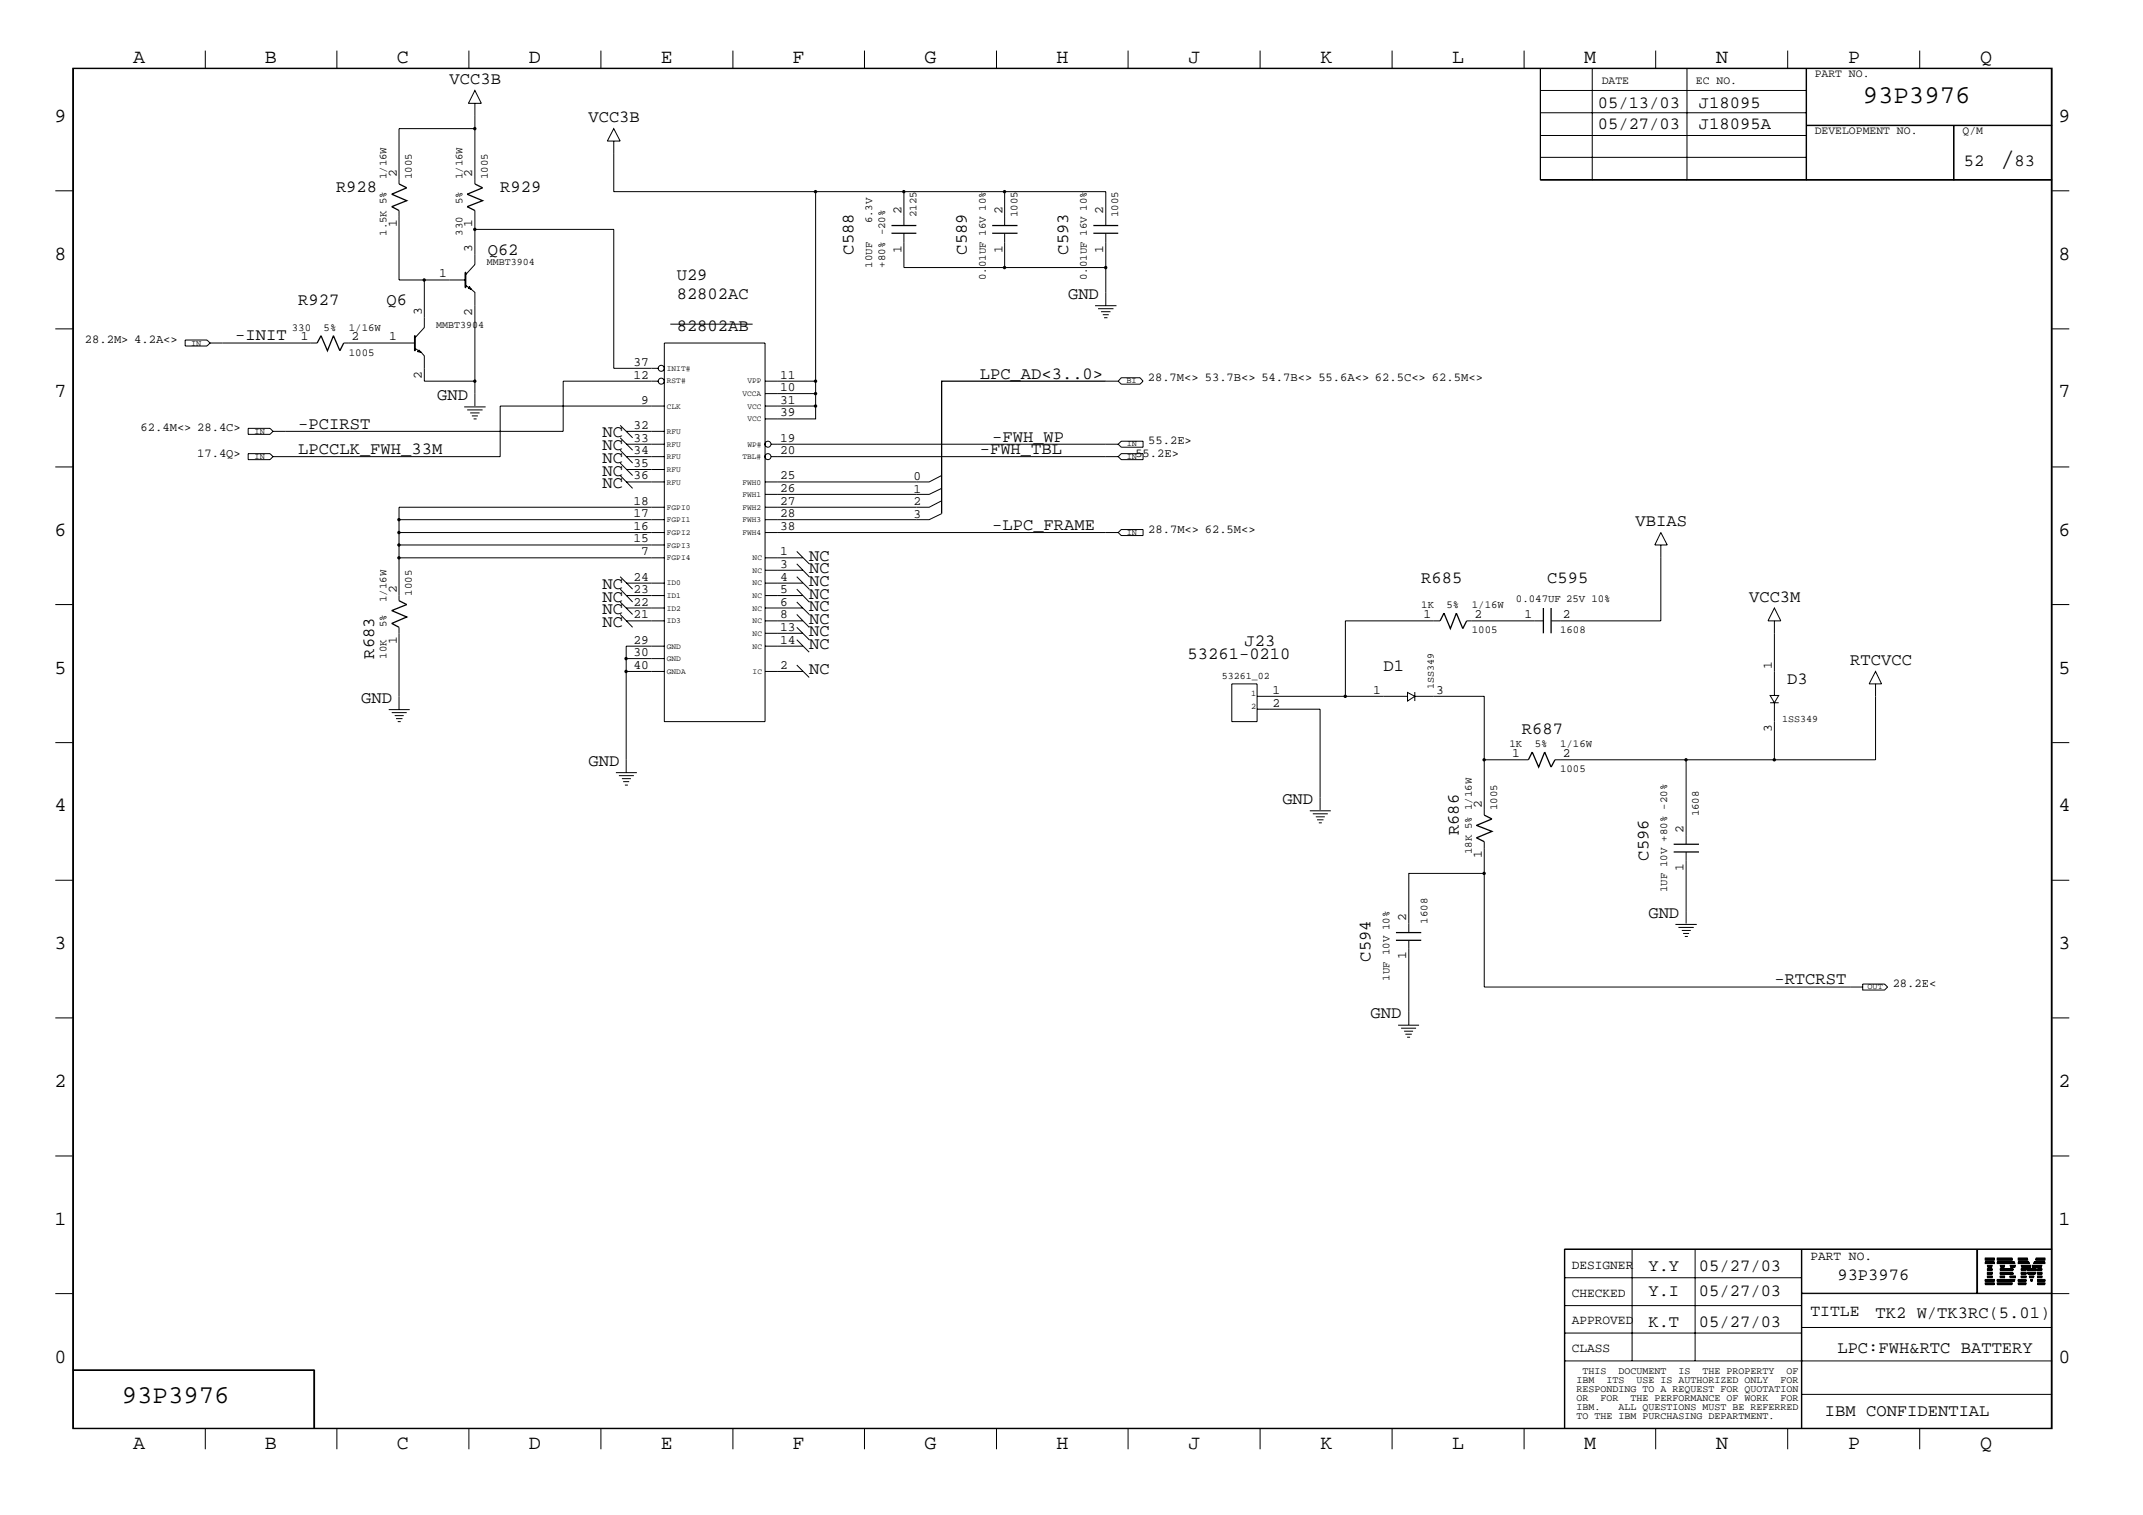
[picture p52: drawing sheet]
<svg xmlns="http://www.w3.org/2000/svg" width="423mm" height="299mm" viewBox="0 0 423 299" stroke-linecap="round" stroke-linejoin="round" font-family="sans-serif">
<defs><g id="words">
<text font-size="5.2" x="395.1" y="32.9">/</text>
<g font-size="5.1">
<text x="368" y="20.4">93P3976</text>
<text x="24" y="277.1">93P3976</text>
</g>
<g font-size="4">
<text x="26.3" y="12.4">A</text>
<text x="52.3" y="12.4">B</text>
<text x="78.4" y="12.4">C</text>
<text x="104.5" y="12.4">D</text>
<text x="130.6" y="12.4">E</text>
<text x="156.5" y="12.4">F</text>
<text x="182.6" y="12.4">G</text>
<text x="208.7" y="12.4">H</text>
<text x="234.8" y="12.4">J</text>
<text x="260.9" y="12.4">K</text>
<text x="286.9" y="12.4">L</text>
<text x="312.9" y="12.4">M</text>
<text x="339" y="12.4">N</text>
<text x="365.1" y="12.4">P</text>
<text x="391.2" y="12.4">Q</text>
<text x="10.8" y="24">9</text>
<text x="406.7" y="24">9</text>
<text x="10.8" y="51.3">8</text>
<text x="406.7" y="51.3">8</text>
<text x="10.8" y="78.5">7</text>
<text x="406.7" y="78.5">7</text>
<text x="10.8" y="105.7">6</text>
<text x="406.7" y="105.7">6</text>
<text x="10.8" y="133">5</text>
<text x="406.7" y="133">5</text>
<text x="10.8" y="160.2">4</text>
<text x="406.7" y="160.2">4</text>
<text x="10.8" y="187.4">3</text>
<text x="406.7" y="187.4">3</text>
<text x="10.8" y="214.6">2</text>
<text x="406.7" y="214.6">2</text>
<text x="10.8" y="241.9">1</text>
<text x="406.7" y="241.9">1</text>
<text x="10.8" y="269.1">0</text>
<text x="406.7" y="269.1">0</text>
<text x="26.3" y="286.2">A</text>
<text x="52.3" y="286.2">B</text>
<text x="78.4" y="286.2">C</text>
<text x="104.5" y="286.2">D</text>
<text x="130.6" y="286.2">E</text>
<text x="156.5" y="286.2">F</text>
<text x="182.6" y="286.2">G</text>
<text x="208.7" y="286.2">H</text>
<text x="234.8" y="286.2">J</text>
<text x="260.9" y="286.2">K</text>
<text x="286.9" y="286.2">L</text>
<text x="312.9" y="286.2">M</text>
<text x="339" y="286.2">N</text>
<text x="365.1" y="286.2">P</text>
<text x="391.2" y="286.2">Q</text>
</g>
<g font-size="3.4">
<text x="88.8" y="16.7">VCC3B</text>
<text x="315.6" y="21.4">05/13/03</text>
<text x="335.6" y="21.4">J18095</text>
<text x="116.2" y="24.1">VCC3B</text>
<text x="315.6" y="25.4">05/27/03</text>
<text x="335.6" y="25.4">J18095A</text>
<text x="387.9" y="32.9">52</text>
<text x="397.9" y="32.9">83</text>
<text x="66.4" y="37.8">R928</text>
<text x="98.8" y="37.8">R929</text>
<text x="96.4" y="50.3">Q62</text>
<text x="168.6" y="50.3" transform="rotate(-90 168.6 50.3)">C588</text>
<text x="191" y="50.3" transform="rotate(-90 191 50.3)">C589</text>
<text x="211" y="50.3" transform="rotate(-90 211 50.3)">C593</text>
<text x="133.7" y="59">82802AC</text>
<text x="133.7" y="55.3">U29</text>
<text x="211" y="59">GND</text>
<text x="58.9" y="60.3">R927</text>
<text x="76.4" y="60.3">Q6</text>
<text x="133.7" y="65.3">82802AB</text>
<text x="46.5" y="67.2">-INIT</text>
<text x="193.5" y="74.8">LPC_AD&lt;3..0&gt;</text>
<text x="86.4" y="79">GND</text>
<text x="58.9" y="89.7">LPCCLK_FWH_33M</text>
<text x="58.9" y="84.7">-PCIRST</text>
<text x="119" y="86.4">NC</text>
<text x="119" y="88.9">NC</text>
<text x="193.5" y="89.7">-FWH_TBL</text>
<text x="196" y="87.2">-FWH_WP</text>
<text x="119" y="93.9">NC</text>
<text x="119" y="91.4">NC</text>
<text x="119" y="96.4">NC</text>
<text x="196" y="104.6">-LPC_FRAME</text>
<text x="323.1" y="103.9">VBIAS</text>
<text x="159.9" y="113.2">NC</text>
<text x="159.9" y="110.7">NC</text>
<text x="119" y="116.3">NC</text>
<text x="119" y="118.8">NC</text>
<text x="159.9" y="118.2">NC</text>
<text x="159.9" y="115.7">NC</text>
<text x="280.8" y="115.1">R685</text>
<text x="305.6" y="115.1">C595</text>
<text x="345.5" y="118.9">VCC3M</text>
<text x="119" y="121.3">NC</text>
<text x="119" y="123.8">NC</text>
<text x="159.9" y="120.6">NC</text>
<text x="159.9" y="125.6">NC</text>
<text x="159.9" y="123.2">NC</text>
<text x="73.9" y="130" transform="rotate(-90 73.9 130)">R683</text>
<text x="159.9" y="128.2">NC</text>
<text x="234.6" y="130">53261-0210</text>
<text x="245.9" y="127.6">J23</text>
<text x="365.5" y="131.3">RTCVCC</text>
<text x="159.9" y="133.2">NC</text>
<text x="273.3" y="132.6">D1</text>
<text x="353.1" y="135">D3</text>
<text x="71.4" y="138.8">GND</text>
<text x="300.7" y="145">R687</text>
<text x="116.2" y="151.2">GND</text>
<text x="253.3" y="158.7">GND</text>
<text x="288.2" y="164.9" transform="rotate(-90 288.2 164.9)">R686</text>
<text x="325.6" y="169.9" transform="rotate(-90 325.6 169.9)">C596</text>
<text x="325.6" y="181.2">GND</text>
<text x="270.8" y="189.9" transform="rotate(-90 270.8 189.9)">C594</text>
<text x="350.5" y="194.4">-RTCRST</text>
<text x="270.8" y="201.1">GND</text>
<text x="325.6" y="251">Y.Y</text>
<text x="335.6" y="251">05/27/03</text>
<text x="325.6" y="255.9">Y.I</text>
<text x="335.6" y="255.9">05/27/03</text>
<text x="363" y="252.7">93P3976</text>
<text x="325.6" y="262.1">K.T</text>
<text x="335.6" y="262.1">05/27/03</text>
<text x="370.5" y="260.2">TK2 W/TK3RC(5.01)</text>
<text x="363" y="267.1">LPC:FWH&amp;RTC BATTERY</text>
<text x="360.5" y="279.6">IBM CONFIDENTIAL</text>
</g>
<text font-size="3.2" x="357.6" y="259.9">TITLE</text>
<g font-size="2.5">
<text x="78.4" y="34.9" transform="rotate(-90 78.4 34.9)">2</text>
<text x="93.3" y="34.9" transform="rotate(-90 93.3 34.9)">2</text>
<text x="78.4" y="44.9" transform="rotate(-90 78.4 44.9)">1</text>
<text x="93.3" y="44.9" transform="rotate(-90 93.3 44.9)">1</text>
<text x="178.1" y="42.3" transform="rotate(-90 178.1 42.3)">2</text>
<text x="198" y="42.3" transform="rotate(-90 198 42.3)">2</text>
<text x="217.9" y="42.3" transform="rotate(-90 217.9 42.3)">2</text>
<text x="93.3" y="49.8" transform="rotate(-90 93.3 49.8)">3</text>
<text x="178.1" y="49.9" transform="rotate(-90 178.1 49.9)">1</text>
<text x="198" y="49.9" transform="rotate(-90 198 49.9)">1</text>
<text x="217.9" y="49.9" transform="rotate(-90 217.9 49.9)">1</text>
<text x="86.8" y="54.8">1</text>
<text x="83.3" y="62.2" transform="rotate(-90 83.3 62.2)">3</text>
<text x="93.3" y="62.3" transform="rotate(-90 93.3 62.3)">2</text>
<text x="59.4" y="67.2">1</text>
<text x="69.4" y="67.2">2</text>
<text x="76.9" y="67.2">1</text>
<text x="83.3" y="74.8" transform="rotate(-90 83.3 74.8)">2</text>
<text x="125.1" y="74.8">12</text>
<text x="125.1" y="72.2">37</text>
<text x="154.1" y="77.2">10</text>
<text x="154.1" y="74.8">11</text>
<text x="126.7" y="79.8">9</text>
<text x="154.1" y="82.2">39</text>
<text x="154.1" y="79.8">31</text>
<text x="125.1" y="87.2">33</text>
<text x="125.1" y="89.7">34</text>
<text x="125.1" y="84.7">32</text>
<text x="154.1" y="87.2">19</text>
<text x="154.1" y="89.7">20</text>
<text x="125.1" y="92.2">35</text>
<text x="125.1" y="94.7">36</text>
<text x="154.1" y="94.7">25</text>
<text x="180.4" y="94.7">0</text>
<text x="125.1" y="99.7">18</text>
<text x="154.1" y="97.2">26</text>
<text x="154.1" y="99.7">27</text>
<text x="180.4" y="97.3">1</text>
<text x="180.4" y="99.7">2</text>
<text x="125.1" y="107.1">15</text>
<text x="125.1" y="104.6">16</text>
<text x="125.1" y="102.1">17</text>
<text x="154.1" y="102.1">28</text>
<text x="154.1" y="104.6">38</text>
<text x="180.4" y="102.3">3</text>
<text x="126.7" y="109.6">7</text>
<text x="154.1" y="109.6">1</text>
<text x="154.1" y="112.1">3</text>
<text x="78.4" y="117.1" transform="rotate(-90 78.4 117.1)">2</text>
<text x="125.1" y="119.6">22</text>
<text x="125.1" y="117.1">23</text>
<text x="125.1" y="114.6">24</text>
<text x="154.1" y="117.1">5</text>
<text x="154.1" y="114.6">4</text>
<text x="154.1" y="119.6">6</text>
<text x="125.1" y="122.1">21</text>
<text x="154.1" y="122.1">8</text>
<text x="154.1" y="124.5">13</text>
<text x="281.2" y="122.1">1</text>
<text x="291.3" y="122.1">2</text>
<text x="301.2" y="122.1">1</text>
<text x="308.7" y="122.1">2</text>
<text x="78.4" y="127.1" transform="rotate(-90 78.4 127.1)">1</text>
<text x="125.1" y="127.1">29</text>
<text x="125.1" y="129.5">30</text>
<text x="154.1" y="127.1">14</text>
<text x="125.1" y="132.1">40</text>
<text x="154.1" y="132.1">2</text>
<text x="251.4" y="137.1">1</text>
<text x="271.3" y="137.1">1</text>
<text x="283.7" y="137.1">3</text>
<text x="350" y="132.1" transform="rotate(-90 350 132.1)">1</text>
<text x="251.4" y="139.5">2</text>
<text x="298.7" y="149.5">1</text>
<text x="308.7" y="149.5">2</text>
<text x="350" y="144.5" transform="rotate(-90 350 144.5)">3</text>
<text x="292.7" y="159.5" transform="rotate(-90 292.7 159.5)">2</text>
<text x="332.6" y="164.4" transform="rotate(-90 332.6 164.4)">2</text>
<text x="292.7" y="169.5" transform="rotate(-90 292.7 169.5)">1</text>
<text x="332.6" y="172" transform="rotate(-90 332.6 172)">1</text>
<text x="277.8" y="181.9" transform="rotate(-90 277.8 181.9)">2</text>
<text x="277.8" y="189.4" transform="rotate(-90 277.8 189.4)">1</text>
<text x="310.5" y="250.5">DESIGNER</text>
<text x="357.6" y="248.8">PART NO.</text>
<text x="310.5" y="256">CHECKED</text>
<text x="310.5" y="261.5">APPROVED</text>
<text x="310.5" y="267">CLASS</text>
</g>
<g font-size="2.4">
<text x="16.8" y="67.7">28.2M&gt; 4.2A&lt;&gt;</text>
<text x="226.7" y="75.3">28.7M&lt;&gt; 53.7B&lt;&gt; 54.7B&lt;&gt; 55.6A&lt;&gt; 62.5C&lt;&gt; 62.5M&lt;&gt;</text>
<text x="27.8" y="85.2">62.4M&lt;&gt; 28.4C&gt;</text>
<text x="226.8" y="87.7">55.2E&gt;</text>
<text x="38.9" y="90.2">17.4Q&gt;</text>
<text x="224.3" y="90.2">55.2E&gt;</text>
<text x="226.8" y="105.2">28.7M&lt;&gt; 62.5M&lt;&gt;</text>
<text x="373.9" y="194.9">28.2E&lt;</text>
</g>
<g font-size="2.3">
<text x="316.4" y="16.7">DATE</text>
<text x="335" y="16.7">EC NO.</text>
<text x="358.5" y="15.2">PART NO.</text>
<text x="358.5" y="26.5">DEVELOPMENT NO.</text>
<text x="387.7" y="26.5">Q/M</text>
</g>
<g font-size="2.1">
<text x="76.4" y="35.4" transform="rotate(-90 76.4 35.4)">1/16W</text>
<text x="81.4" y="35.4" transform="rotate(-90 81.4 35.4)">1005</text>
<text x="91.4" y="35.4" transform="rotate(-90 91.4 35.4)">1/16W</text>
<text x="96.4" y="35.4" transform="rotate(-90 96.4 35.4)">1005</text>
<text x="91.4" y="40.3" transform="rotate(-90 91.4 40.3)">5%</text>
<text x="76.4" y="46.6" transform="rotate(-90 76.4 46.6)">1.5K 5%</text>
<text x="91.4" y="46.6" transform="rotate(-90 91.4 46.6)">330</text>
<text x="172.3" y="44.1" transform="rotate(-90 172.3 44.1)">6.3V</text>
<text x="181" y="42.8" transform="rotate(-90 181 42.8)">2125</text>
<text x="201" y="42.8" transform="rotate(-90 201 42.8)">1005</text>
<text x="220.9" y="42.8" transform="rotate(-90 220.9 42.8)">1005</text>
<text x="172.3" y="52.8" transform="rotate(-90 172.3 52.8)">10UF</text>
<text x="174.8" y="52.8" transform="rotate(-90 174.8 52.8)">+80% -20%</text>
<text x="194.7" y="55.3" transform="rotate(-90 194.7 55.3)">0.01UF 16V 10%</text>
<text x="214.7" y="55.3" transform="rotate(-90 214.7 55.3)">0.01UF 16V 10%</text>
<text x="57.7" y="65.3">330</text>
<text x="63.9" y="65.3">5%</text>
<text x="68.9" y="65.3">1/16W</text>
<text x="68.9" y="70.3">1005</text>
<text x="76.4" y="118.9" transform="rotate(-90 76.4 118.9)">1/16W</text>
<text x="81.4" y="117.6" transform="rotate(-90 81.4 117.6)">1005</text>
<text x="299.5" y="118.9">0.047UF 25V 10%</text>
<text x="76.4" y="123.9" transform="rotate(-90 76.4 123.9)">5%</text>
<text x="280.8" y="120.1">1K</text>
<text x="285.7" y="120.1">5%</text>
<text x="290.7" y="125.1">1005</text>
<text x="290.7" y="120.1">1/16W</text>
<text x="308.2" y="125.1">1608</text>
<text x="76.4" y="130" transform="rotate(-90 76.4 130)">10K</text>
<text x="298.2" y="147.5">1K</text>
<text x="303.2" y="147.5">5%</text>
<text x="308.2" y="147.5">1/16W</text>
<text x="308.2" y="152.5">1005</text>
<text x="295.7" y="159.9" transform="rotate(-90 295.7 159.9)">1005</text>
<text x="335.6" y="161.2" transform="rotate(-90 335.6 161.2)">1608</text>
<text x="290.7" y="168.7" transform="rotate(-90 290.7 168.7)">18K 5% 1/16W</text>
<text x="329.4" y="176.2" transform="rotate(-90 329.4 176.2)">1UF 10V +80% -20%</text>
<text x="282" y="182.4" transform="rotate(-90 282 182.4)">1608</text>
<text x="274.5" y="193.6" transform="rotate(-90 274.5 193.6)">1UF 10V 10%</text>
</g>
<g font-size="2">
<text x="96.2" y="52.2">MMBT3904</text>
<text x="86.2" y="64.7">MMBT3904</text>
<text x="241.4" y="134">53261_02</text>
<text x="283.2" y="136.1" transform="rotate(-90 283.2 136.1)">1SS349</text>
<text x="352" y="142.5">1SS349</text>
<text x="311.4" y="273.1">IBM</text>
<text x="311.4" y="274.9">RESPONDING TO A REQUEST FOR QUOTATION</text>
<text x="312.6" y="271.4">THIS</text>
<text x="317.3" y="273.1">ITS</text>
<text x="319.7" y="271.4">DOCUMENT</text>
<text x="323.3" y="273.1">USE IS AUTHORIZED ONLY</text>
<text x="331.6" y="271.4">IS</text>
<text x="336.3" y="271.4">THE PROPERTY</text>
<text x="351.7" y="273.1">FOR</text>
<text x="352.9" y="271.4">OF</text>
<text x="311.4" y="276.7">OR</text>
<text x="311.4" y="278.5">IBM.</text>
<text x="311.4" y="280.2">TO THE IBM PURCHASING DEPARTMENT.</text>
<text x="316.1" y="276.7">FOR</text>
<text x="319.7" y="278.5">ALL QUESTIONS MUST BE REFERRED</text>
<text x="322.1" y="276.7">THE PERFORMANCE OF WORK</text>
<text x="351.7" y="276.7">FOR</text>
</g>
<g font-size="1.7">
<text x="37.8" y="68.2">IN</text>
<text x="222.5" y="75.7">BI</text>
<text x="50.3" y="85.7">IN</text>
<text x="222.6" y="88.1">IN</text>
<text x="50.3" y="90.6">IN</text>
<text x="222.6" y="90.6">IN</text>
<text x="222.6" y="105.6">IN</text>
<text x="247.1" y="137.5">1</text>
<text x="247.1" y="140">2</text>
<text x="368.9" y="195.3">OUT</text>
</g>
<g font-size="1.6">
<text x="131.7" y="75.7">RST#</text>
<text x="131.7" y="73.2">INIT#</text>
<text x="147.7" y="75.7">VPP</text>
<text x="131.7" y="80.7">CLK</text>
<text x="146.6" y="78.2">VCCA</text>
<text x="147.7" y="83.2">VCC</text>
<text x="147.7" y="80.7">VCC</text>
<text x="131.7" y="88.2">RFU</text>
<text x="131.7" y="85.7">RFU</text>
<text x="147.7" y="88.2">WP#</text>
<text x="131.7" y="95.7">RFU</text>
<text x="131.7" y="93.1">RFU</text>
<text x="131.7" y="90.7">RFU</text>
<text x="146.6" y="95.7">FWH0</text>
<text x="146.6" y="90.7">TBL#</text>
<text x="131.7" y="100.7">FGPI0</text>
<text x="146.6" y="100.7">FWH2</text>
<text x="146.6" y="98.1">FWH1</text>
<text x="131.7" y="105.7">FGPI2</text>
<text x="131.7" y="103.1">FGPI1</text>
<text x="146.6" y="105.7">FWH4</text>
<text x="146.6" y="103.1">FWH3</text>
<text x="131.7" y="110.7">FGPI4</text>
<text x="131.7" y="108.1">FGPI3</text>
<text x="148.7" y="113.1">NC</text>
<text x="148.7" y="110.7">NC</text>
<text x="131.7" y="118.1">ID1</text>
<text x="131.7" y="115.6">ID0</text>
<text x="148.7" y="118.1">NC</text>
<text x="148.7" y="115.6">NC</text>
<text x="131.7" y="123.1">ID3</text>
<text x="131.7" y="120.6">ID2</text>
<text x="148.7" y="125.6">NC</text>
<text x="148.7" y="123.1">NC</text>
<text x="148.7" y="120.6">NC</text>
<text x="131.7" y="130.6">GND</text>
<text x="131.7" y="128.1">GND</text>
<text x="148.7" y="128.1">NC</text>
<text x="131.7" y="133.1">GNDA</text>
<text x="148.7" y="133.1">IC</text>
</g>
</g></defs>
<g fill="none" stroke="#000" stroke-width=".2">
<path d="M14.4 13.5h391v268.6h-391zM14.5 13.5h390.7v268.5h-390.7zM40.6 10v3.5M66.5 10v3.5M92.6 10v3.5M93.8 17.9l1.3 2.5h-2.6zM118.7 10v3.5M144.8 10v3.5M170.8 10v3.5M196.8 10v3.5M222.8 10v3.5M248.9 10v3.5"/>
<path d="M275 10v3.5M301.1 10v3.5M304.3 13.5v22.1h101.1M304.3 17.9h52.5M314.5 13.5v22.1M327.1 10v3.5M333.2 13.5v22.1M353.1 10v3.5M356.8 13.5v22.1M356.9 13.5v22.1M379.2 10v3.5M10.9 37.7h3.5"/>
<path d="M93.8 20.4v15.9M93.8 25.4h-15v10.9M121.2 25.4l1.3 2.5h-2.5zM121.2 27.9v9.9h77.3M161.1 37.8v39.9M178.6 37.8v6.7M304.3 35.5h101.1M304.3 31.1h52.5M304.3 26.8h52.5M304.3 22.3h52.5M356.8 24.8h48.6M356.8 24.7h48.6"/>
<path d="M385.9 24.8v10.8M386 24.8v10.8M405.4 37.7h3.4M78.8 41.6v13.7h13.1M83.8 55.3v9.4l-1.8 1.9M91.9 53.8h.1v3h-.1zM92 56.4l1.1 .7M92.7 56.6l.4 .5-.6-.2 .2-.1zM93.1 57.1l.7 .6v22.5M93.8 41.6v3.7h27.4v27.4h8.8M93.8 45.3v6.9l-1.8 2M178.6 46.1v6.7h39.8"/>
<path d="M198.5 44.5v-6.7h19.9v6.7M198.5 46.1v6.7M218.4 46.1v14.2M10.9 64.9h3.5M36.6 67.1h4.3l.6 .6-.6 .6h-4.3zM41.5 67.7h21.2M67.9 67.7h14M81.9 66.3h.1v3h-.1zM82 68.8l1.2 .8M82.7 69.1l.5 .5-.7-.2 .2-.1zM83.2 69.6l.6 .7v5h10M130 75.3h-18.7v9.9h-57.4"/>
<path d="M131.2 67.7h19.9v74.8h-19.9zM132.4 64h16.3M151.1 77.7h10M151.1 75.3h10M161.1 77.7v5h-10M216.3 60.4h4.3M216.9 61h3.1M217.5 61.6h1.9M217.8 62.1h1.2M218.1 62.7h.7M218.4 75.3h2.5M221.5 74.6h3.7l.6 .7-.6 .6h-3.7l-.6-.6z"/>
<path d="M405.4 64.9h3.4M10.9 92.2h3.5M49 84.6h4.3l.6 .6-.6 .6h-4.3zM49 89.6h4.3l.6 .6-.6 .6h-4.3zM91.7 80.3h4.2M92.3 80.9h3M92.9 81.5h1.8M93.2 82.1h1.2M93.6 82.7h.5M122.5 91.4l2.5 2.5M122.5 93.9l2.5 2.5M122.5 84l2.5 2.4"/>
<path d="M122.5 88.9l2.5 2.5M122.5 86.4l2.5 2.5M123.7 95.2h7.5M123.7 90.2h7.5M123.7 87.7h7.5M123.7 92.7h7.5M123.7 85.2h7.5M131.2 80.2h-32.4v10h-44.9M151.1 80.2h10M152.3 90.2h68.6M152.3 87.7h68.6M186 96.4l-2.4 1.2h-32.5"/>
<path d="M186 98.9l-2.4 1.3h-32.5M186 93.9l-2.4 1.3h-32.5M220.9 90.2l.6-.6h4.3v1.2h-4.3zM220.9 87.7l.6-.6h4.3v1.2h-4.3zM405.4 92.2h3.4M10.9 119.4h3.5M78.8 102.6v2.6h52.4M78.8 105.2v2.4h52.4M78.8 110.2h52.4M78.8 107.6v11M122.5 118.9l2.5 2.4M122.5 113.9l2.5 2.4"/>
<path d="M122.5 116.3l2.5 2.6M123.7 117.6h7.5M123.7 115.1h7.5M131.2 100.2h-52.4v2.4h52.4M151.1 117.6h7.5M151.1 115.1h7.5M151.1 112.6h7.5M151.1 110.2h7.5M151.1 105.2h69.8M157.4 116.3l2.5 2.6M157.4 111.3l2.5 2.6M157.4 113.9l2.5 2.4"/>
<path d="M157.4 108.9l2.5 2.4M157.4 118.9l2.5 2.4M186 101.4l-2.4 1.2h-32.5M220.9 105.2l.6-.6h4.3v1.1h-4.3zM328.1 107.6v15h-21.7M328.1 105.2l1.3 2.4h-2.5zM405.4 119.4h3.4M78.8 123.9v16.1M122.5 121.3l2.5 2.6M123.7 132.6h7.5M123.7 122.6h7.5M123.7 120.1h7.5"/>
<path d="M123.7 130v22.5M131.2 127.6h-7.5v2.4h7.5M151.1 132.6h7.5M151.1 127.6h7.5M151.1 125.1h7.5M151.1 122.6h7.5M151.1 120.1h7.5M157.4 131.3l2.5 2.5M157.4 126.3l2.5 2.5M157.4 123.9l2.5 2.4M157.4 121.3l2.5 2.6M243.3 135h5v7.5h-5z"/>
<path d="M248.3 137.5h17.5M279.5 137.5l-1.5-.8v1.7l1.5-.9h13.7v12.5h8.7M279.5 136.7v1.7M284.5 122.6h-18.7v14.9h12.2M289.7 122.6h15.2M349.7 138.8h1.7M350.5 120.1l1.3 2.5h-2.6zM350.5 122.6v14.7M370.5 135v15h-20v-11.2l-.8-1.5h1.7l-.9 1.5M370.5 132.6l1.2 2.4h-2.5zM10.9 146.6h3.5M76.8 140.1h4.1"/>
<path d="M77.4 140.7h2.9M78 141.3h1.8M78.2 141.9h1.3M78.6 142.5h.6M121.7 152.6h4.1M122.3 153.2h2.9M122.9 153.8h1.7M123.1 154.3h1.2M123.4 155h.6M248.3 140h12.5v19.9M293.2 150v11M307.2 150h43.3"/>
<path d="M333.1 150v16.7M405.4 146.6h3.4M10.9 173.8h3.5M258.7 160.1h4.2M259.3 160.7h3M259.9 161.3h1.8M260.2 161.9h1.3M260.5 162.5h.6M293.2 172.5h-14.9v11.6M293.2 166.2v28.7h74.8M333.1 168.2v14.2M405.4 173.8h3.4"/>
<path d="M278.3 185.7v16.7M331 182.5h4.2M331.6 183.1h3M332.2 183.7h1.8M332.5 184.3h1.2M332.8 184.9h.6M368 194.3h4.3l.6 .6-.6 .6h-4.3zM10.9 201h3.5M276.2 202.4h4.1M276.8 203h2.9M277.4 203.6h1.7M277.6 204.2h1.3"/>
<path d="M278 204.8h.6M405.4 201h3.4M10.9 228.3h3.5M405.4 228.3h3.4M10.9 255.4h3.5M309 246.7h96.4M309 257.8h46.9M309 252.3h46.9M309.1 246.6v35.4M322.4 246.6v22.1M334.9 246.6v22.1M355.9 246.6v35.4"/>
<path d="M355.9 255.4h49.5M355.9 255.4h52.9M390.5 246.6v8.8M390.7 246.6v8.8M392.2 253.5l1.8 .1zM392.2 253.3l1.8 .1zM392.2 252.9l1.8 .1zM392.2 252.8l1.8 .1zM392.2 252.6l1.8 .1zM392.2 249.4l1.8 .1zM392.2 249.3h1.8zM392.2 248.8h1.8z"/>
<path d="M392.2 248.6l1.8 .1zM392.2 248.4l1.8 .1zM392.2 253.7h1.8h-1.8M392.2 249.2h1.8h-1.8M392.6 252.2l.9 .1zM392.6 252.1h.9zM392.6 252l.9 .1zM392.6 251.5l.9 .1zM392.6 251.4l.9 .1zM392.6 251.2h.9v.2h-.9zM392.6 250.7l.9 .1zM392.6 250.5l.9 .1z"/>
<path d="M392.6 249.9h.9zM392.6 250.9h.9h-.9M392.6 250.2h.9h-.9M392.6 250h.9h-.9M394.5 253.5l3 .1zM394.5 253.3l3 .1zM394.5 248.8h3zM394.5 248.6l3 .1zM394.5 248.4l2.9 .1zM394.5 252.9l3.4 .1zM394.5 252.8l3.4 .1zM394.5 252.6l3.5 .1z"/>
<path d="M394.5 249.4l3.5 .1zM394.5 249.3h3.4zM394.5 253.7h2.9h-2.9M394.5 249.2h3.4h-3.4M395.1 251.5l2.6 .1zM395.1 251.4l2.6 .1zM395.1 251.2h2.4v.2h-2.4zM395.1 250.7l2.6 .1zM395.1 250.5l2.6 .1zM395.1 252.2l.9 .1zM395.1 252.1h.9zM395.1 252l.9 .1z"/>
<path d="M395.1 249.9h.9zM395.1 250.9h2.4h-2.4M395.1 250.2h.9h-.9M395.1 250h.9h-.9M397.1 252.2l1 .1zM397.1 252.1h1zM397.1 252l1 .1zM397.1 249.9h1zM397.1 250.2h1h-1M397.1 250h1h-1M398.7 253.5l1.5 .1zM398.7 253.3l1.5 .1z"/>
<path d="M398.7 252.9l1.5 .1zM398.7 252.8l1.5 .1zM398.7 252.6l1.5 .1zM398.7 249.4l2.2 .1zM398.7 249.3h2.1zM398.7 248.8h1.9zM398.7 248.6l1.8 .1zM398.7 248.4l1.8 .1zM398.7 253.7h1.5h-1.5M398.7 249.2h2.1h-2.1M399.3 252.2l.9 .1zM399.3 252.1h.9z"/>
<path d="M399.3 252l.9 .1zM399.3 251.5l.9 .1zM399.3 251.4l.9 .1zM399.3 251.2h.9v.2h-.9zM399.3 250.7l.9 .1zM399.3 250.5l.9 .1zM399.3 249.9h1.9zM399.3 250.9h.9h-.9M399.3 250.2h1.9h-1.9M399.3 250h1.9h-1.9M400.3 250.5l2 .1zM400.4 250.7l1.9 .1z"/>
<path d="M400.5 250.9h1.8h-1.8M400.6 251.4l1.5 .1zM400.6 251.2h1.6v.2h-1.6zM400.6 251.5l1.4 .1zM400.9 252.1h.8zM400.9 252l.8 .1zM401 252.2l.7 .1zM401.2 252.8l.3 .1zM401.2 252.6l.3 .1zM401.2 252.9l.2 .1zM401.4 250.2h2h-2M401.5 249.9h1.9z"/>
<path d="M401.5 250h1.9h-1.9M401.7 249.4l2.2 .1zM401.8 249.3h2.1zM401.8 249.2h2.1h-2.1M402.2 248.8h1.7zM402.2 248.6l1.7 .1zM402.3 248.4l1.6 .1zM402.5 253.5l1.4 .1zM402.5 253.3l1.4 .1zM402.5 252.9l1.4 .1zM402.5 252.8l1.4 .1zM402.5 252.6l1.4 .1z"/>
<path d="M402.5 252.2l.9 .1zM402.5 252.1h.9zM402.5 252l.9 .1zM402.5 251.5l.9 .1zM402.5 251.4l.9 .1zM402.5 251.2h.9v.2h-.9zM402.5 250.7l.9 .1zM402.5 250.5l.9 .1zM402.5 253.7h1.4h-1.4M402.5 250.9h.9h-.9M405.4 246.6h-96.4v35.4M14.4 270.5h47.7v11.5"/>
<path d="M14.4 270.6h47.7M62 270.5v11.5M309 268.7h96.4M309 263.2h46.9M355.9 275.3h49.5M355.9 262.1h49.5M40.6 282v4.2M66.5 282v4.2M92.6 282v4.2M118.7 282v4.2M144.8 282v4.2M170.8 282v4.2"/>
<path d="M196.8 282v4.2M222.8 282v4.2M248.9 282v4.2M275 282v4.2M301.1 282v4.2M327.1 282v4.2M353.1 282v4.2M379.2 282v4.2"/>
<circle cx="130.6" cy="75.3" r=".59"/>
<circle cx="130.6" cy="72.7" r=".59"/>
<circle cx="151.7" cy="90.2" r=".59"/>
<circle cx="151.7" cy="87.7" r=".59"/>
</g>
<g fill="none" stroke="#000" stroke-width=".25">
<path d="M78.8 36.3l1.5 .8-2.9 1.3 2.9 1.2-2.9 1.2 1.4 .8M93.8 36.3l1.5 .8-3 1.3 3 1.2-3 1.2 1.5 .8M176.1 46.1h4.9M176.1 44.5h4.9M196 46.1h5M196 44.5h5M216 46.1h4.9M216 44.5h4.9M62.7 67.7l.7-1.4 1.3 3 1.2-3 1.2 3 .8-1.6M218.4 75.3h-32.4v26.1M78.8 118.6l1.5 .8-2.9 1.2 2.9 1.2-2.9 1.3 1.4 .8M284.5 122.6l.7-1.5 1.3 3 1.2-3 1.3 3 .7-1.5"/>
<path d="M304.9 120.1v5M306.4 120.1v5M301.9 150l.8-1.5 1.3 3 1.1-3 1.3 3 .8-1.5M293.2 161l1.5 .7-3 1.3 3 1.2-3 1.2 1.5 .8M330.6 168.2h5M330.6 166.7h5M275.8 185.7h5M275.8 184.1h5"/>
</g>
<g fill="#000">
<circle cx="93.8" cy="25.4" r=".34"/>
<circle cx="161.1" cy="37.8" r=".34"/>
<circle cx="178.5" cy="37.8" r=".34"/>
<circle cx="198.4" cy="37.8" r=".34"/>
<circle cx="83.8" cy="55.3" r=".34"/>
<circle cx="93.8" cy="45.3" r=".34"/>
<circle cx="198.4" cy="52.8" r=".34"/>
<circle cx="218.4" cy="52.8" r=".34"/>
<circle cx="93.8" cy="75.3" r=".34"/>
<circle cx="161.1" cy="75.3" r=".34"/>
<circle cx="161.1" cy="77.7" r=".34"/>
<circle cx="161.1" cy="80.2" r=".34"/>
<circle cx="78.8" cy="110.2" r=".34"/>
<circle cx="78.8" cy="107.6" r=".34"/>
<circle cx="78.8" cy="102.6" r=".34"/>
<circle cx="78.8" cy="105.2" r=".34"/>
<circle cx="123.7" cy="132.6" r=".34"/>
<circle cx="123.7" cy="130" r=".34"/>
<circle cx="265.7" cy="137.5" r=".34"/>
<circle cx="293.2" cy="150" r=".34"/>
<circle cx="333.1" cy="150" r=".34"/>
<circle cx="350.5" cy="150" r=".34"/>
<circle cx="293.2" cy="172.5" r=".34"/>
</g>
<use href="#words"/>
</svg>
